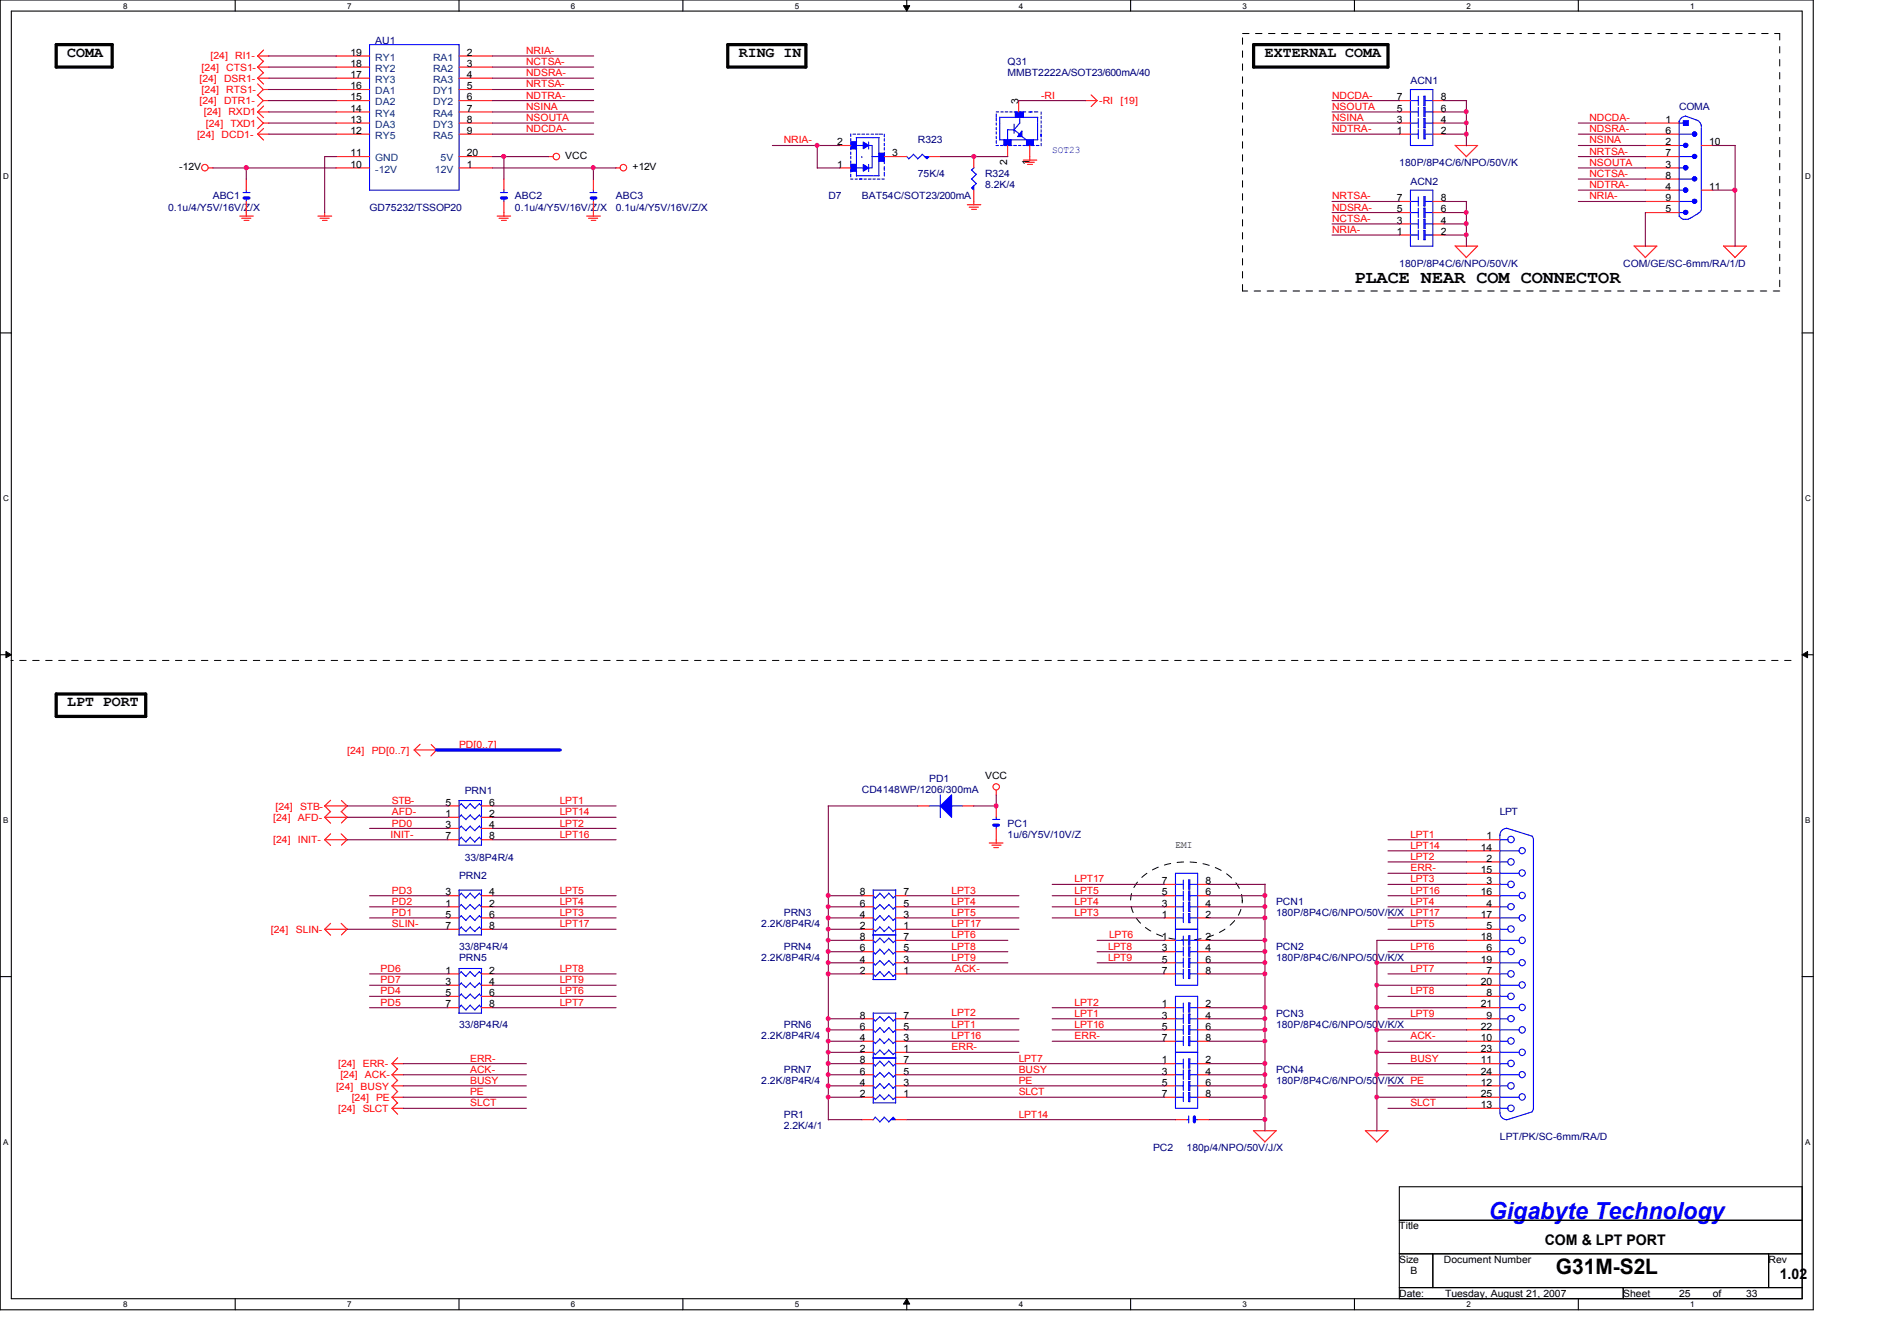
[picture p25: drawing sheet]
<svg xmlns="http://www.w3.org/2000/svg" width="297mm" height="210mm" viewBox="0 0 297 210" stroke-linecap="round" stroke-linejoin="round" font-family="sans-serif">
<defs><g id="words">
<text font-size="3.7" fill="#00f" x="233.1" y="190.9">Gigabyte Technology</text>
<text font-size="3.3" x="243.6" y="199.4">G31M-S2L</text>
<text font-size="2.8" x="212.1" y="44.4">PLACE NEAR COM CONNECTOR</text>
<g font-size="2.3">
<text x="10.5" y="8.8">COMA</text>
<text x="115.7" y="8.8">RING IN</text>
<text x="198.1" y="8.8">EXTERNAL COMA</text>
<text x="10.5" y="110.5">LPT PORT</text>
<text x="241.9" y="194.9">COM &amp; LPT PORT</text>
<text x="278.7" y="200.2">1.02</text>
</g>
<g font-size="1.6" fill="#f00">
<text x="31.6" y="11">[24]</text>
<text x="33" y="9.3">[24]</text>
<text x="35.4" y="11">CTS1-</text>
<text x="36.8" y="9.3">RI1-</text>
<text x="82.4" y="8.4">NRIA-</text>
<text x="82.4" y="10.2">NCTSA-</text>
<text x="82.4" y="11.9">NDSRA-</text>
<text x="31.2" y="12.8">[24]</text>
<text x="31.2" y="16.3">[24]</text>
<text x="31.6" y="14.6">[24]</text>
<text x="35.1" y="12.8">DSR1-</text>
<text x="35.1" y="16.3">DTR1-</text>
<text x="35.4" y="14.6">RTS1-</text>
<text x="82.4" y="15.5">NDTRA-</text>
<text x="82.4" y="17.2">NSINA</text>
<text x="82.4" y="13.7">NRTSA-</text>
<text x="163" y="15.5">-RI</text>
<text x="172.1" y="16.3">-RI</text>
<text x="175.5" y="16.3">[19]</text>
<text x="208.6" y="15.5">NDCDA-</text>
<text x="208.6" y="17.2">NSOUTA</text>
<text x="30.9" y="21.6">[24]</text>
<text x="31.9" y="18.1">[24]</text>
<text x="32.3" y="19.8">[24]</text>
<text x="34.7" y="21.6">DCD1-</text>
<text x="35.8" y="18.1">RXD1</text>
<text x="36.1" y="19.8">TXD1</text>
<text x="82.4" y="19">NSOUTA</text>
<text x="82.4" y="20.7">NDCDA-</text>
<text x="122.7" y="22.4">NRIA-</text>
<text x="208.6" y="19">NSINA</text>
<text x="208.6" y="20.7">NDTRA-</text>
<text x="248.9" y="19">NDCDA-</text>
<text x="248.9" y="22.4">NSINA</text>
<text x="248.9" y="20.7">NDSRA-</text>
<text x="248.9" y="29.5">NDTRA-</text>
<text x="248.9" y="25.9">NSOUTA</text>
<text x="248.9" y="24.2">NRTSA-</text>
<text x="248.9" y="27.7">NCTSA-</text>
<text x="208.6" y="34.7">NCTSA-</text>
<text x="208.6" y="33">NDSRA-</text>
<text x="208.6" y="31.2">NRTSA-</text>
<text x="248.9" y="31.2">NRIA-</text>
<text x="208.6" y="36.5">NRIA-</text>
<text x="54.4" y="118">[24]</text>
<text x="58.2" y="118">PD[0..7]</text>
<text x="71.9" y="117.1">PD[0..7]</text>
<text x="61.4" y="125.9">STB-</text>
<text x="87.7" y="125.9">LPT1</text>
<text x="42.8" y="132">[24]</text>
<text x="42.8" y="128.5">[24]</text>
<text x="43.1" y="126.7">[24]</text>
<text x="46.6" y="132">INIT-</text>
<text x="46.6" y="128.5">AFD-</text>
<text x="47" y="126.7">STB-</text>
<text x="61.2" y="131.1">INIT-</text>
<text x="61.4" y="127.6">AFD-</text>
<text x="61.4" y="129.4">PD0</text>
<text x="87.7" y="129.4">LPT2</text>
<text x="87.7" y="127.6">LPT14</text>
<text x="87.7" y="131.1">LPT16</text>
<text x="220.8" y="131.1">LPT1</text>
<text x="220.8" y="136.4">ERR-</text>
<text x="220.8" y="132.9">LPT14</text>
<text x="220.8" y="134.6">LPT2</text>
<text x="61.4" y="139.9">PD3</text>
<text x="61.4" y="141.6">PD2</text>
<text x="61.4" y="143.4">PD1</text>
<text x="87.7" y="141.6">LPT4</text>
<text x="87.7" y="139.9">LPT5</text>
<text x="87.7" y="143.4">LPT3</text>
<text x="149" y="141.6">LPT4</text>
<text x="149" y="139.9">LPT3</text>
<text x="149" y="143.4">LPT5</text>
<text x="168.3" y="139.9">LPT5</text>
<text x="168.3" y="141.6">LPT4</text>
<text x="168.3" y="143.4">LPT3</text>
<text x="168.3" y="138.1">LPT17</text>
<text x="220.8" y="141.6">LPT4</text>
<text x="220.8" y="139.9">LPT16</text>
<text x="220.8" y="138.1">LPT3</text>
<text x="42.4" y="146">[24]</text>
<text x="46.3" y="146">SLIN-</text>
<text x="61.4" y="145.1">SLIN-</text>
<text x="87.7" y="145.1">LPT17</text>
<text x="149" y="148.6">LPT8</text>
<text x="149" y="146.9">LPT6</text>
<text x="149" y="145.1">LPT17</text>
<text x="173.5" y="148.6">LPT8</text>
<text x="173.7" y="146.9">LPT6</text>
<text x="220.8" y="148.6">LPT6</text>
<text x="220.8" y="145.1">LPT5</text>
<text x="59.6" y="152.1">PD6</text>
<text x="59.6" y="155.7">PD4</text>
<text x="59.6" y="153.9">PD7</text>
<text x="87.7" y="155.7">LPT6</text>
<text x="87.7" y="152.1">LPT8</text>
<text x="87.7" y="153.9">LPT9</text>
<text x="149" y="150.4">LPT9</text>
<text x="149.5" y="152.1">ACK-</text>
<text x="173.5" y="150.4">LPT9</text>
<text x="220.8" y="152.1">LPT7</text>
<text x="220.8" y="155.7">LPT8</text>
<text x="59.6" y="157.4">PD5</text>
<text x="87.7" y="157.4">LPT7</text>
<text x="149" y="159">LPT2</text>
<text x="149" y="160.9">LPT1</text>
<text x="168.3" y="160.9">LPT16</text>
<text x="168.3" y="157.4">LPT2</text>
<text x="168.3" y="159.2">LPT1</text>
<text x="220.8" y="159.2">LPT9</text>
<text x="53" y="167">[24]</text>
<text x="56.8" y="167">ERR-</text>
<text x="73.6" y="166.2">ERR-</text>
<text x="73.6" y="167.9">ACK-</text>
<text x="149" y="162.6">LPT16</text>
<text x="149" y="164.4">ERR-</text>
<text x="159.5" y="166.2">LPT7</text>
<text x="159.5" y="167.9">BUSY</text>
<text x="168.3" y="162.6">ERR-</text>
<text x="220.8" y="162.6">ACK-</text>
<text x="220.8" y="166.2">BUSY</text>
<text x="52.6" y="170.6">[24]</text>
<text x="53.3" y="168.8">[24]</text>
<text x="55.1" y="172.3">[24]</text>
<text x="56.5" y="170.6">BUSY</text>
<text x="57.1" y="168.8">ACK-</text>
<text x="58.9" y="172.3">PE</text>
<text x="73.6" y="169.7">BUSY</text>
<text x="73.6" y="171.4">PE</text>
<text x="73.6" y="173.2">SLCT</text>
<text x="159.5" y="171.4">SLCT</text>
<text x="159.5" y="169.7">PE</text>
<text x="220.8" y="173.2">SLCT</text>
<text x="53" y="174.1">[24]</text>
<text x="56.8" y="174.1">SLCT</text>
<text x="159.5" y="174.9">LPT14</text>
</g>
<g font-size="1.6">
<text x="54.9" y="8.7">19</text>
<text x="54.9" y="10.5">18</text>
<text x="73.1" y="8.7">2</text>
<text x="73.1" y="10.5">3</text>
<text x="54.9" y="12.2">17</text>
<text x="54.9" y="14">16</text>
<text x="54.9" y="15.7">15</text>
<text x="54.9" y="17.5">14</text>
<text x="73.1" y="12.2">4</text>
<text x="73.1" y="14">5</text>
<text x="73.1" y="15.7">6</text>
<text x="73.1" y="17.5">7</text>
<text x="159.5" y="16.3" transform="rotate(-90 159.5 16.3)">3</text>
<text x="218.7" y="17.5">5</text>
<text x="218.7" y="15.7">7</text>
<text x="225.6" y="17.5">6</text>
<text x="225.6" y="15.7">8</text>
<text x="54.9" y="19.2">13</text>
<text x="54.9" y="21">12</text>
<text x="73.1" y="19.2">8</text>
<text x="73.1" y="21">9</text>
<text x="131.1" y="22.7">2</text>
<text x="218.7" y="21">1</text>
<text x="218.7" y="19.2">3</text>
<text x="225.6" y="21">2</text>
<text x="225.6" y="19.2">4</text>
<text x="260.8" y="19.2">1</text>
<text x="260.8" y="22.7">2</text>
<text x="260.8" y="21">6</text>
<text x="267.6" y="22.7">10</text>
<text x="28.1" y="26.7">-12V</text>
<text x="54.9" y="26.2">10</text>
<text x="54.9" y="24.5">11</text>
<text x="73.1" y="26.2">1</text>
<text x="73.1" y="24.5">20</text>
<text x="88.5" y="24.9">VCC</text>
<text x="99.1" y="26.7">+12V</text>
<text x="131.1" y="26.2">1</text>
<text x="139.7" y="24.5">3</text>
<text x="157.7" y="25.9" transform="rotate(-90 157.7 25.9)">2</text>
<text x="161.2" y="25.9" transform="rotate(-90 161.2 25.9)">1</text>
<text x="260.8" y="26.2">3</text>
<text x="260.8" y="29.7">4</text>
<text x="260.8" y="24.5">7</text>
<text x="260.8" y="28">8</text>
<text x="267.6" y="29.7">11</text>
<text x="218.7" y="35">3</text>
<text x="218.7" y="33.2">5</text>
<text x="218.7" y="31.5">7</text>
<text x="225.6" y="35">4</text>
<text x="225.6" y="33.2">6</text>
<text x="225.6" y="31.5">8</text>
<text x="260.8" y="33.2">5</text>
<text x="260.8" y="31.5">9</text>
<text x="218.7" y="36.7">1</text>
<text x="225.6" y="36.7">2</text>
<text x="154.3" y="122">VCC</text>
<text x="69.8" y="127.9">1</text>
<text x="69.8" y="129.6">3</text>
<text x="69.8" y="126.1">5</text>
<text x="69.8" y="131.4">7</text>
<text x="76.6" y="127.9">2</text>
<text x="76.6" y="129.6">4</text>
<text x="76.6" y="126.1">6</text>
<text x="76.6" y="131.4">8</text>
<text x="232.7" y="131.4">1</text>
<text x="184.1" y="132.7">EMI</text>
<text x="231.9" y="136.7">15</text>
<text x="231.9" y="133.1">14</text>
<text x="232.7" y="134.9">2</text>
<text x="69.8" y="141.9">1</text>
<text x="69.8" y="140.2">3</text>
<text x="69.8" y="143.6">5</text>
<text x="76.6" y="141.9">2</text>
<text x="76.6" y="140.2">4</text>
<text x="76.6" y="143.6">6</text>
<text x="134.6" y="143.6">4</text>
<text x="134.6" y="141.9">6</text>
<text x="134.6" y="140.2">8</text>
<text x="141.5" y="143.6">3</text>
<text x="141.5" y="141.9">5</text>
<text x="141.5" y="140.2">7</text>
<text x="181.9" y="143.6">1</text>
<text x="181.9" y="141.9">3</text>
<text x="181.9" y="140.2">5</text>
<text x="181.9" y="138.4">7</text>
<text x="188.8" y="143.6">2</text>
<text x="188.8" y="141.9">4</text>
<text x="188.8" y="140.2">6</text>
<text x="188.8" y="138.4">8</text>
<text x="231.9" y="143.6">17</text>
<text x="231.9" y="140.2">16</text>
<text x="232.7" y="141.9">4</text>
<text x="232.7" y="138.4">3</text>
<text x="69.8" y="145.4">7</text>
<text x="76.6" y="145.4">8</text>
<text x="134.6" y="145.4">2</text>
<text x="134.6" y="148.9">6</text>
<text x="134.6" y="147.1">8</text>
<text x="141.5" y="145.4">1</text>
<text x="141.5" y="148.9">5</text>
<text x="141.5" y="147.1">7</text>
<text x="181.9" y="147.1">1</text>
<text x="181.9" y="148.9">3</text>
<text x="188.8" y="147.1">2</text>
<text x="188.8" y="148.9">4</text>
<text x="231.9" y="147.1">18</text>
<text x="232.7" y="148.9">6</text>
<text x="232.7" y="145.4">5</text>
<text x="69.8" y="152.4">1</text>
<text x="69.8" y="154.2">3</text>
<text x="69.8" y="155.9">5</text>
<text x="76.6" y="152.4">2</text>
<text x="76.6" y="154.2">4</text>
<text x="76.6" y="155.9">6</text>
<text x="134.6" y="152.4">2</text>
<text x="134.6" y="150.7">4</text>
<text x="141.5" y="152.4">1</text>
<text x="141.5" y="150.7">3</text>
<text x="181.9" y="150.7">5</text>
<text x="181.9" y="152.4">7</text>
<text x="188.8" y="150.7">6</text>
<text x="188.8" y="152.4">8</text>
<text x="231.9" y="154.2">20</text>
<text x="231.9" y="150.7">19</text>
<text x="232.7" y="155.9">8</text>
<text x="232.7" y="152.4">7</text>
<text x="69.8" y="157.7">7</text>
<text x="76.6" y="157.7">8</text>
<text x="134.6" y="161.2">6</text>
<text x="134.6" y="159.4">8</text>
<text x="141.5" y="161.2">5</text>
<text x="141.5" y="159.4">7</text>
<text x="181.9" y="157.7">1</text>
<text x="181.9" y="159.4">3</text>
<text x="181.9" y="161.2">5</text>
<text x="188.8" y="157.7">2</text>
<text x="188.8" y="159.4">4</text>
<text x="188.8" y="161.2">6</text>
<text x="231.9" y="161.2">22</text>
<text x="231.9" y="157.7">21</text>
<text x="232.7" y="159.4">9</text>
<text x="134.6" y="166.5">8</text>
<text x="134.6" y="164.7">2</text>
<text x="134.6" y="162.9">4</text>
<text x="141.5" y="166.5">7</text>
<text x="141.5" y="164.7">1</text>
<text x="141.5" y="162.9">3</text>
<text x="181.9" y="166.5">1</text>
<text x="181.9" y="162.9">7</text>
<text x="188.8" y="166.5">2</text>
<text x="188.8" y="162.9">8</text>
<text x="231.9" y="166.5">11</text>
<text x="231.9" y="164.7">23</text>
<text x="231.9" y="162.9">10</text>
<text x="134.6" y="171.7">2</text>
<text x="134.6" y="169.9">4</text>
<text x="134.6" y="168.2">6</text>
<text x="141.5" y="171.7">1</text>
<text x="141.5" y="169.9">3</text>
<text x="141.5" y="168.2">5</text>
<text x="181.9" y="168.2">3</text>
<text x="181.9" y="169.9">5</text>
<text x="181.9" y="171.7">7</text>
<text x="188.8" y="168.2">4</text>
<text x="188.8" y="169.9">6</text>
<text x="188.8" y="171.7">8</text>
<text x="231.9" y="173.4">13</text>
<text x="231.9" y="171.7">25</text>
<text x="231.9" y="169.9">12</text>
<text x="231.9" y="168.2">24</text>
<text x="219.1" y="192.4">Title</text>
<text x="219.1" y="197.7">Size</text>
<text x="226.1" y="197.7">Document Number</text>
<text x="276.9" y="197.7">Rev</text>
<text x="219.1" y="203">Date:</text>
<text x="220.8" y="199.5">B</text>
<text x="226.3" y="203">Tuesday, August 21, 2007</text>
<text x="254.2" y="203">Sheet</text>
<text x="262.9" y="203">25</text>
<text x="268.2" y="203">of</text>
<text x="273.4" y="203">33</text>
</g>
<g font-size="1.6" fill="#000080">
<text x="58.8" y="6.9">AU1</text>
<text x="157.8" y="10.2">Q31</text>
<text x="157.8" y="11.9">MMBT2222A/SOT23/600mA/40</text>
<text x="220.8" y="13.2">ACN1</text>
<text x="262.9" y="17.2">COMA</text>
<text x="143.7" y="22.4">R323</text>
<text x="143.7" y="27.7">75K/4</text>
<text x="154.3" y="27.7">R324</text>
<text x="154.3" y="29.5">8.2K/4</text>
<text x="219.1" y="25.9">180P/8P4C/6/NPO/50V/K</text>
<text x="220.8" y="29">ACN2</text>
<text x="26.3" y="33">0.1u/4/Y5V/16V/Z/X</text>
<text x="33.3" y="31.2">ABC1</text>
<text x="57.9" y="33">GD75232/TSSOP20</text>
<text x="80.6" y="31.2">ABC2</text>
<text x="80.6" y="33">0.1u/4/Y5V/16V/Z/X</text>
<text x="96.4" y="31.2">ABC3</text>
<text x="96.4" y="33">0.1u/4/Y5V/16V/Z/X</text>
<text x="129.7" y="31.2">D7</text>
<text x="135" y="31.2">BAT54C/SOT23/200mA</text>
<text x="219.1" y="41.7">180P/8P4C/6/NPO/50V/K</text>
<text x="254.2" y="41.7">COM/GE/SC-6mm/RA/1/D</text>
<text x="72.8" y="124.3">PRN1</text>
<text x="135" y="124.1">CD4148WP/1206/300mA</text>
<text x="145.5" y="122.3">PD1</text>
<text x="157.8" y="129.4">PC1</text>
<text x="157.8" y="131.1">1u/6/Y5V/10V/Z</text>
<text x="234.9" y="127.6">LPT</text>
<text x="71.9" y="137.6">PRN2</text>
<text x="72.8" y="134.8">33/8P4R/4</text>
<text x="122.7" y="143.4">PRN3</text>
<text x="199.8" y="141.6">PCN1</text>
<text x="199.8" y="143.4">180P/8P4C/6/NPO/50V/K/X LPT17</text>
<text x="71.9" y="148.6">33/8P4R/4</text>
<text x="119.2" y="145.1">2.2K/8P4R/4</text>
<text x="122.7" y="148.6">PRN4</text>
<text x="199.8" y="148.6">PCN2</text>
<text x="71.9" y="150.4">PRN5</text>
<text x="119.2" y="150.4">2.2K/8P4R/4</text>
<text x="199.8" y="150.4">180P/8P4C/6/NPO/50V/K/X</text>
<text x="71.9" y="160.9">33/8P4R/4</text>
<text x="122.7" y="160.9">PRN6</text>
<text x="199.8" y="159.2">PCN3</text>
<text x="199.8" y="160.9">180P/8P4C/6/NPO/50V/K/X</text>
<text x="119.2" y="162.6">2.2K/8P4R/4</text>
<text x="122.7" y="167.9">PRN7</text>
<text x="199.8" y="167.9">PCN4</text>
<text x="119.2" y="169.7">2.2K/8P4R/4</text>
<text x="199.8" y="169.7">180P/8P4C/6/NPO/50V/K/X PE</text>
<text x="122.7" y="174.9">PR1</text>
<text x="122.7" y="176.7">2.2K/4/1</text>
<text x="234.9" y="178.4">LPT/PK/SC-6mm/RA/D</text>
<text x="180.5" y="180.2">PC2</text>
<text x="185.8" y="180.2">180p/4/NPO/50V/J/X</text>
</g>
<g font-size="1.6" fill="#004080">
<text x="58.8" y="9.5">RY1</text>
<text x="58.8" y="11.2">RY2</text>
<text x="67.8" y="9.5">RA1</text>
<text x="67.8" y="11.2">RA2</text>
<text x="58.8" y="13">RY3</text>
<text x="58.8" y="14.7">DA1</text>
<text x="58.8" y="16.5">DA2</text>
<text x="67.8" y="13">RA3</text>
<text x="67.8" y="14.7">DY1</text>
<text x="67.8" y="16.5">DY2</text>
<text x="58.8" y="18.2">RY4</text>
<text x="58.8" y="20">DA3</text>
<text x="58.8" y="21.7">RY5</text>
<text x="67.8" y="21.7">RA5</text>
<text x="67.8" y="18.2">RA4</text>
<text x="67.8" y="20">DY3</text>
<text x="58.8" y="27">-12V</text>
<text x="58.8" y="25.2">GND</text>
<text x="68.1" y="27">12V</text>
<text x="69" y="25.2">5V</text>
</g>
<text font-size="1.6" fill="#00f" x="164.8" y="24">SOT23</text>
<g font-size="1.3">
<text x="19.3" y="1.4">8</text>
<text x="54.4" y="1.4">7</text>
<text x="89.4" y="1.4">6</text>
<text x="124.5" y="1.4">5</text>
<text x="159.5" y="1.4">4</text>
<text x="194.6" y="1.4">3</text>
<text x="229.6" y="1.4">2</text>
<text x="264.7" y="1.4">1</text>
<text x=".5" y="28.1">D</text>
<text x="282.7" y="28.1">D</text>
<text x=".5" y="78.4">C</text>
<text x="282.7" y="78.4">C</text>
<text x=".5" y="128.8">B</text>
<text x="282.7" y="128.8">B</text>
<text x=".5" y="179.2">A</text>
<text x="282.7" y="179.2">A</text>
<text x="19.3" y="204.6">8</text>
<text x="54.4" y="204.6">7</text>
<text x="89.4" y="204.6">6</text>
<text x="124.5" y="204.6">5</text>
<text x="159.5" y="204.6">4</text>
<text x="194.6" y="204.6">3</text>
<text x="229.6" y="204.6">2</text>
<text x="264.7" y="204.6">1</text>
</g>
</g></defs>
<path d="M0 0h283.9v205h-283.9zM1.8 1.7h280.4v201.6h-280.4z" fill="none" stroke="#000" stroke-width=".17"/>
<g fill="#fff">
<path d="M19.3 .2h.7v1.4h-.7z"/>
<path d="M19.3 203.5h.7v1.4h-.7z"/>
</g>
<path d="M36.8 0v1.7M36.8 203.3v1.7" fill="none" stroke="#000" stroke-width=".17"/>
<g fill="#fff">
<path d="M54.4 .2h.6v1.4h-.6z"/>
<path d="M54.4 203.5h.6v1.4h-.6z"/>
</g>
<path d="M71.9 0v1.7M71.9 203.3v1.7" fill="none" stroke="#000" stroke-width=".17"/>
<g fill="#fff">
<path d="M89.4 .2h.7v1.4h-.7z"/>
<path d="M89.4 203.5h.7v1.4h-.7z"/>
</g>
<path d="M106.9 0v1.7M106.9 203.3v1.7" fill="none" stroke="#000" stroke-width=".17"/>
<g fill="#fff">
<path d="M124.5 .2h.6v1.4h-.6z"/>
<path d="M124.5 203.5h.6v1.4h-.6z"/>
</g>
<path d="M142 0v1.7M142 203.3v1.7" fill="none" stroke="#000" stroke-width=".17"/>
<path d="M141.5 .9h.9l-.4 .8zM142 203.3l.4 .8h-.9z" fill="#000"/>
<path d="M141.5 .9h.9l-.4 .8zM142 203.3l.4 .8h-.9z" fill="none" stroke="#000" stroke-width=".16"/>
<g fill="#fff">
<path d="M159.5 .2h.7v1.4h-.7z"/>
<path d="M159.5 203.5h.7v1.4h-.7z"/>
</g>
<path d="M177 0v1.7M177 203.3v1.7" fill="none" stroke="#000" stroke-width=".17"/>
<g fill="#fff">
<path d="M194.6 .2h.6v1.4h-.6z"/>
<path d="M194.6 203.5h.6v1.4h-.6z"/>
</g>
<path d="M212.1 0v1.7M212.1 203.3v1.7" fill="none" stroke="#000" stroke-width=".17"/>
<g fill="#fff">
<path d="M229.6 .2h.7v1.4h-.7z"/>
<path d="M229.6 203.5h.7v1.4h-.7z"/>
</g>
<path d="M247.1 0v1.7M247.1 203.3v1.7" fill="none" stroke="#000" stroke-width=".17"/>
<g fill="#fff">
<path d="M264.7 .2h.6v1.4h-.6z"/>
<path d="M264.7 203.5h.6v1.4h-.6z"/>
<path d="M.5 26.9h.9v1.4h-.9z"/>
<path d="M282.7 26.9h.8v1.4h-.8z"/>
<path d="M.5 77.3h.9v1.4h-.9z"/>
<path d="M282.7 77.3h.8v1.4h-.8z"/>
</g>
<path d="M0 52.1h1.8M282.2 52.1h1.7" fill="none" stroke="#000" stroke-width=".17"/>
<g fill="#fff">
<path d="M.5 127.7h.8v1.4h-.8z"/>
<path d="M282.7 127.7h.8v1.4h-.8z"/>
</g>
<path d="M0 102.5h1.8M282.2 102.5h1.7" fill="none" stroke="#000" stroke-width=".17"/>
<path d="M.9 102l.9 .5-.9 .5zM282.2 102.5l.8-.5v1z" fill="#000"/>
<path d="M.9 102l.9 .5-.9 .5zM282.2 102.5l.8-.5v1z" fill="none" stroke="#000" stroke-width=".16"/>
<g fill="#fff">
<path d="M.5 178.1h.8v1.3h-.8z"/>
<path d="M282.7 178.1h.8v1.3h-.8z"/>
</g>
<path d="M0 152.9h1.8M282.2 152.9h1.7M219.1 185.8h63.1v17.5h-63.1zM219.1 191h63.1M219.1 196.3h63.1M224.4 196.3v5.2M276.9 196.3v5.2M219.1 201.5h63.1M254.2 201.5v1.8" fill="none" stroke="#000" stroke-width=".17"/>
<path d="M194.6 5.2h84.1M278.7 5.2v40.3M194.6 45.5v-40.3M278.7 45.5h-84.1M280.5 103.4h-278.8M178.4 137.7a10.7 10.7 0 0 1 9.9-2.5 8.1 8.1 0 0 1 5.8 4 4.8 4.8 0 0 1-1.7 5.8 11.4 11.4 0 0 1-13.2 0 4.8 4.8 0 0 1-.8-7.3z" fill="none" stroke="#000" stroke-width=".16" stroke-dasharray="1 1 1 1 1 1 1 1"/>
<path d="M8.8 7h8.8v3.5h-8.8zM114 7h12.2v3.5h-12.2zM196.3 7h21v3.5h-21zM8.8 108.6h14v3.5h-14z" fill="none" stroke="#000" stroke-width=".51"/>
<g fill="none" stroke="#f00" stroke-width=".17">
<path d="M40.3 14.9l.9 .8M40.3 18.3l.9 1M40.3 10.5h1.8M40.3 10.5l1 .9M40.3 12.2h1.8M40.3 12.2l1 1M40.3 13.1l1 1M40.3 8.8h1.8M40.3 8.8l1 .9M40.3 17.5h1.8M40.3 17.5l1 .9M41.2 15.7h.9"/>
<path d="M41.2 14h.9M41.2 19.3h.9M41.2 14l-.9 .9M41.3 9.6l-1 .9M41.3 11.3l-1 .9M41.3 15.7l-1 .9M41.3 7.8l-1 1M41.3 16.6l-1 .9M41.3 19.2l-1 .9M170 15.7h1.8M170.9 14.9l.9 .8M171.8 15.7l-.9 1"/>
<path d="M32.6 26.3h.8M37.5 33.8h2.2M37.8 34.2h1.5M38.2 34.5h.8M38.6 33.3v.6M40.3 21h1.8M40.3 21l1 .9M41.3 20.1l-1 .9M49.8 33.8h2.1M50.1 34.2h1.5M50.5 34.5h.7M50.8 33.3v.6"/>
<path d="M77.8 33.8h2.2M78.1 34.2h1.5M78.5 34.5h.8M78.9 33.3v.6M85.8 24.5h.8M91.9 33.8h2.1M92.2 34.2h1.4M92.6 34.5h.7M92.9 33.3v.6M96.4 26.3h.7M151.5 32h2.1M151.8 32.4h1.4"/>
<path d="M152.1 32.8h.8M152.5 31.5v.6M160.2 25.1h2.1M160.5 25.4h1.5M160.9 25.7h.8M161.2 24.5v.6M227.8 22.7l1.8 1.8M227.8 38.5l1.8 1.8M227.9 22.8h3.5M227.9 38.5h3.5M231.3 22.8l-1.7 1.8M231.3 38.5l-1.7 1.8"/>
<path d="M255.9 38.5l1.7 1.8M255.9 38.5h3.6M259.4 38.5l-1.8 1.8M269.9 38.5l1.8 1.8M269.9 38.5h3.6M273.4 38.5l-1.8 1.8M64.9 117.4h3.5l-.9 .9M64.9 117.4l.9 .9M65.8 116.5l-.9 .9M67.5 116.5l.9 .9M50.8 127.9l1 1M50.8 131.4l1 .9"/>
<path d="M50.8 126.2h3.6l-1 .9M50.8 126.2l1 .9M51.8 130.5l-1 .9M51.8 127l-1 .9M51.8 125.3l-1 .9M53.4 130.5l1 .9h-3.6M53.4 127l1 .9h-3.6M53.5 125.3l.9 .9M54.4 131.4l-.9 .9M54.4 127.9l-.9 .9M154.9 132h2.2M155.3 132.3h1.5"/>
<path d="M155.6 132.7h.7M156 123.7v.8M156 131.4v.6M182.3 138.4h1.8M187.5 138.4h1.8M50.8 145.5l1 .9M51.8 144.5l-1 1M53.4 144.5l1 1h-3.6M54.4 145.4l-.9 .9M182.3 143.7h1.8M182.3 141.9h1.8M182.3 140.2h1.8"/>
<path d="M187.5 143.7h1.8M187.5 141.9h1.8M187.5 140.2h1.8M61.4 173.5h1.8M61.4 173.5l.9 .9M61.4 171.7h1.8M61.4 171.7l.9 1M61.4 170h1.8M61.4 170l.9 .9M61.4 168.2h1.8M61.4 168.2l.9 1M61.4 166.5h1.8"/>
<path d="M61.4 166.5l.9 .9M62.3 172.6l-.9 .9M62.3 170.8l-.9 .9M62.3 169.1l-.9 .9M62.3 167.3l-.9 .9M62.3 165.6l-.9 .9M196.3 177l1.8 1.7M196.3 177h3.6M199.8 177l-1.8 1.8M213.8 177l1.8 1.7M213.8 177h3.6M217.3 177l-1.7 1.8"/>
<circle cx="32.1" cy="26.2" r=".51"/>
<circle cx="87.1" cy="24.5" r=".51"/>
<circle cx="97.6" cy="26.2" r=".51"/>
<circle cx="156" cy="123.2" r=".5"/>
</g>
<g fill="none" stroke="#00f" stroke-width=".17">
<path d="M184.1 138.4h1.2M184.1 136.7h3.4v8.8h-3.4zM185.3 137.8v1.4M185.3 139.5v1.4M186.1 137.8h.2M186.1 139.1h.2M186.1 139.5h.2M186.1 137.8v1.4M186.1 139.5v1.4M186.3 138.4h1.2M186.3 137.7v1.5M186.3 139.4v1.5"/>
<path d="M184.1 140.2h1.2M184.1 141.9h1.2M184.1 143.7h1.2M185.3 141.2v1.5M185.3 143v1.4M186.1 143h.2v1.4M186.1 141.2h.2M186.1 141.2v1.5M186.1 143v1.4M186.1 140.9h.2M186.1 142.7h.2M186.1 144.4h.2"/>
<path d="M186.3 140.2h1.2M186.3 143.7h1.2M186.3 141.9h1.3M186.3 141.2v1.5"/>
</g>
<path d="M160 20.5v.9h-.7z" fill="#00f"/>
<g fill="none" stroke="#00f" stroke-width=".17">
<path d="M156 17.5h.4M156 17.8v.6M156 18.5v.4M156 19.2v.4M156 19.9v.4M156.5 18.3v3.6M156.5 18.4h6M156.7 17.5h.4M157.4 17.5h.4M158.1 17.5h.4M158.8 17.5h.4M158.8 19.4v1.5"/>
<path d="M159.5 17.5h.4M159.7 18.5v.8M159.7 19.3l-1 1.1M160.2 17.5h.4M160.2 17.7v.7M160.3 17.7h-1.3v.7M161.1 17.5h.6M162 17.5h.5M162.5 18.4v.7M162.5 19.2v2.7M163 17.5v.4M163 18.2v.4"/>
<path d="M163 18.9v.4M163 19.6v.4M156 22.8h.3M156 20.6v.4M156 21.3v.4M156 22v.4M156.5 21.9h6M156.7 22.8h.4M157.2 21.8v.8M157.3 22.8h.5M157.8 20.3v1.6M157.8 20.3h1"/>
<path d="M158.1 22.8h.3M158.3 21.8v.8h-1.1M158.7 22.8h.5M158.8 20.3l.9 .7M159.5 22.8h.3M159.5 21h.1M160 20.5v.9h-.7zM160 21.4l.8 .5M160.2 22.8h.4M160.7 22.6h1.1M160.7 21.9v.7M160.9 22.8h.3"/>
<path d="M161.6 22.8h.4M161.8 21.8v.8M162.3 22.8h.4M163 20.3v.4M163 21v.4M163 21.7v.4M163 22.4v.4"/>
</g>
<path d="M159 17.5h1.2v.9h-1.2z" fill-rule="evenodd" fill="#00f"/>
<path d="M159 17.5h1.2v.9h-1.2z" fill="none" stroke="#00f" stroke-width=".17"/>
<path d="M160.7 21.9h1.1v.9h-1.1z" fill-rule="evenodd" fill="#00f"/>
<path d="M160.7 21.9h1.1v.9h-1.1z" fill="none" stroke="#00f" stroke-width=".17"/>
<path d="M157.2 21.9h1.1v.9h-1.1z" fill-rule="evenodd" fill="#00f"/>
<path d="M152.1 28l.8 .7M152.1 26.6l.8 .7M152.5 26.2l-.4 .4M152.9 27.3l-.8 .7M157.2 21.9h1.1v.9h-1.1z" fill="none" stroke="#00f" stroke-width=".17"/>
<path d="M159.5 15.7v1.8M157.8 22.8v1.7M161.2 22.8v1.7" fill="none" stroke="#f00" stroke-width=".17"/>
<path d="M152.1 29.4l.4-.3v.7z" fill-rule="evenodd" fill="#00f"/>
<path d="M78.4 30.1h1.1M78.9 29.7v.4M78.9 30.9v.6M141.9 24.5l.4 .3M143 24.1l.7 .7M143 24.2l-.7 .7M144.4 24.2l-.7 .7M152.1 29.4l.4-.3v.7zM152.9 28.7l-.8 .7" fill="none" stroke="#00f" stroke-width=".17"/>
<path d="M78.9 28v1.8M78.9 31.5v1.8M152.5 24.5v1.8M152.5 29.8v1.7" fill="none" stroke="#f00" stroke-width=".17"/>
<path d="M78.5 31h.8" fill="none" stroke="#00f" stroke-width=".51"/>
<path d="M144.8 24.5h.7l-.3 .3z" fill-rule="evenodd" fill="#00f"/>
<g fill="none" stroke="#00f" stroke-width=".17">
<path d="M57.9 7h14v22.8h-14zM220.8 14h3.6v8.8h-3.6zM220.8 15.7h1.3M220.8 17.5h1.3M220.8 19.3h1.3M222.1 15.1v1.4M222.1 16.8v1.4M222.1 18.5v1.5M222.9 15.1h.2M222.9 16.5h.2M222.9 16.8h.2M222.9 18.5h.2"/>
<path d="M223 15.1v1.4M223 16.8v1.4M223 18.5v1.5M223 18.2h.2M223 20h.2M223.1 15.7h1.3M223.1 17.5h1.3M223.1 15v1.5M223.1 16.8v1.4M223.1 18.5v1.5M223.1 19.3h1.3M38.1 30.1h1.1"/>
<path d="M38.6 29.7v.4M38.6 30.9v.6M92.4 30.1h1.1M92.9 29.7v.4M92.9 30.9v.6M144.4 24.1l.8 .7M144.8 24.5h.7l-.3 .3zM220.8 31.5h1.3M220.8 33.3h1.3M220.8 35.1h1.3M220.8 36.8h1.3M220.8 29.8h3.6v8.7h-3.6z"/>
<path d="M220.8 21h1.3M222.1 20.3v1.4M222.1 30.8v1.5M222.1 32.6v1.4M222.1 34.3v1.5M222.1 36v1.5M222.9 20.3h.2v1.5M222.9 36.1h.2v1.4M222.9 30.8h.2M222.9 32.2h.2M222.9 32.6h.2M222.9 34.3h.2"/>
<path d="M223 20.3v1.5M223 30.8v1.5M223 32.6v1.4M223 34.3v1.5M223 36.1v1.4M223 34h.2M223 35.7h.2M223 37.5h.2M223 21.7h.2M223.1 31.5h1.3M223.1 33.3h1.3M223.1 36.8h1.3"/>
<path d="M223.1 21h1.3M223.1 35.1h1.3M223.1 30.8v1.5M223.1 32.6v1.4M223.1 34.3v1.5M71.8 132.3h3.6M72.2 139.8l.8 .8M72.2 125.8l.8 .8M72.2 127.6l.8 .7M72.2 129.3l.8 .7M72.2 131.1l.8 .7M72.3 139.8l-.4 .4"/>
<path d="M72.3 125.8l-.4 .4M72.3 127.5l-.4 .4M72.3 129.3l-.4 .4M72.3 131l-.4 .4M73.6 139.8l.8 .8M73.6 125.8l.8 .8M73.6 127.6l.8 .7M73.6 129.3l.8 .7M73.6 131.1l.8 .7M73.7 139.8l-.8 .7M73.7 125.8l-.8 .7M73.7 127.5l-.8 .8"/>
<path d="M73.7 129.3l-.8 .7M73.7 131l-.8 .8M75.1 139.8l.3 .4M75.1 125.8l.3 .4M75.1 127.6l.3 .4M75.1 129.3l.3 .4M75.1 131.1l.3 .4M75.1 139.8l-.8 .7M75.1 125.8l-.8 .7M75.1 127.5l-.8 .8M75.1 129.3l-.8 .7M75.1 131l-.8 .8"/>
<path d="M75.4 125.3v7M75.4 139.3v7.1M75.4 125.3h-3.5v7M75.4 139.3h-3.5v7.1M136.7 139.3h3.6M136.7 139.3v14M137.7 139.8l.8 .7M137.8 139.8l-.8 .8M139.1 139.8l.8 .7M139.2 139.8l-.8 .8M140.2 139.3v14h-3.5M155.4 128.3h1.1"/>
<path d="M156 127.9v.4M156 129.1v.6M234.8 136.7h3.1M234.8 133.2h3.1M234.9 130.7v43.5a1.08 1.08 0 0 0 1 1.1M234.9 138.4h1.2M234.9 134.9h1.2M234.9 131.4h1.2M235.9 129.6l4 1.3M235.9 129.7a1.05 1.05 0 0 0-1 1M239.9 130.9l.2 .5v42.1M71.8 146.3h3.6"/>
<path d="M71.8 158.6h3.6M72.2 141.6l.8 .7M72.2 143.3l.8 .8M72.2 145.1l.8 .7M72.2 152.1l.8 .8M72.2 153.9l.8 .7M72.2 155.6l.8 .7M72.2 157.4l.8 .7M72.3 141.6l-.4 .3M72.3 143.3l-.4 .4M72.3 145.1l-.4 .4M72.3 152.1l-.4 .3"/>
<path d="M72.3 153.8l-.4 .4M72.3 155.6l-.4 .4M72.3 157.3l-.4 .4M73.6 141.6l.8 .7M73.6 143.3l.8 .8M73.6 145.1l.8 .7M73.6 152.1l.8 .8M73.6 153.9l.8 .7M73.6 155.6l.8 .7M73.6 157.4l.8 .7M73.7 141.6l-.8 .7M73.7 143.3l-.8 .8"/>
<path d="M73.7 145.1l-.8 .7M73.7 152.1l-.8 .7M73.7 153.8l-.8 .8M73.7 155.6l-.8 .7M73.7 157.3l-.8 .8M75.1 141.6l.3 .4M75.1 143.3l.3 .4M75.1 145.1l.3 .4M75.1 152.1l.3 .4M75.1 153.9l.3 .4M75.1 155.6l.3 .4M75.1 157.4l.3 .4"/>
<path d="M75.1 141.6l-.8 .7M75.1 143.3l-.8 .8M75.1 145.1l-.8 .7M75.1 152.1l-.8 .7M75.1 153.8l-.8 .8M75.1 155.6l-.8 .7M75.1 157.3l-.8 .8M75.4 151.6v7M75.4 151.6h-3.5v7M136.7 146.3h3.6M136.7 145.4l.4 .4M136.7 143.6l.4 .5"/>
<path d="M136.7 141.9l.4 .4M136.7 140.2l.4 .3M136.7 152.4l.4 .4M136.7 150.7l.4 .3M136.7 148.9l.4 .4M136.7 147.1l.4 .4M136.7 159.4l.4 .4M136.7 158.5v14.1M136.7 158.6h3.6M137.7 145.1l.8 .7M137.7 143.3l.8 .8M137.7 141.6l.8 .7"/>
<path d="M137.7 152.1l.8 .7M137.7 150.3l.8 .7M137.7 148.5l.8 .8M137.7 146.8l.8 .7M137.7 159.1l.8 .7M137.8 145.1l-.8 .7M137.8 143.3l-.8 .8M137.8 141.6l-.8 .7M137.8 152.1l-.8 .8M137.8 150.4l-.8 .7M137.8 148.6l-.8 .8M137.8 146.9l-.8 .7"/>
<path d="M137.8 159.1l-.8 .7M139.1 145.1l.8 .7M139.1 143.3l.8 .8M139.1 141.6l.8 .7M139.1 152.1l.8 .7M139.1 150.3l.8 .7M139.1 148.5l.8 .8M139.1 146.8l.8 .7M139.1 159.1l.8 .7M139.2 145.1l-.8 .7M139.2 143.3l-.8 .8M139.2 141.6l-.8 .7"/>
<path d="M139.2 152.1l-.8 .8M139.2 150.4l-.8 .7M139.2 148.6l-.8 .8M139.2 146.9l-.8 .7M139.2 159.1l-.8 .7M140.2 158.5v14.1h-3.5M140.2 145.5l-.4 .3M140.2 143.7l-.4 .4M140.2 141.9l-.4 .4M140.2 140.2l-.4 .4M140.2 152.4l-.4 .5M140.2 150.7l-.4 .4"/>
<path d="M140.2 149l-.4 .4M140.2 147.2l-.4 .4M140.2 159.5l-.4 .3M184.1 145.5h3.4v8.7h-3.4zM184.1 152.4h1.2M184.1 150.7h1.2M184.1 149h1.2M184.1 147.2h1.2M185.3 146.5v1.5M185.3 148.2v1.4M185.3 149.9v1.5M185.3 151.7v1.5"/>
<path d="M186.1 153.2h.2M186.1 151.8h.2M186.1 151.4h.2M186.1 149.6h.2M186.1 146.5v1.4M186.1 148.2v1.4M186.1 149.9v1.5M186.1 151.7v1.5M186.1 150h.2M186.1 148.3h.2M186.1 146.5h.2M186.3 152.4h1.2"/>
<path d="M186.3 150.7h1.2M186.3 147.2h1.2M186.3 149h1.3M186.3 146.5v1.4h-.2M186.3 148.2v1.5M186.3 150v1.5M186.3 151.7v1.5M234.8 157.7h3.1M234.8 154.2h3.1M234.8 150.7h3.1M234.8 147.2h3.1M234.8 143.7h3.1"/>
<path d="M234.8 140.2h3.1M234.9 159.5h1.2M234.9 156h1.2M234.9 152.4h1.2M234.9 149h1.2M234.9 145.5h1.2M234.9 141.9h1.2M136.7 171.7l.4 .4M136.7 169.9l.4 .4M136.7 168.2l.4 .4M136.7 166.5l.4 .3M136.7 165.6h3.6"/>
<path d="M136.7 164.7l.4 .4M136.7 162.9l.4 .4M136.7 161.2l.4 .4M137.7 171.4l.8 .7M137.7 169.6l.8 .7M137.7 167.9l.8 .7M137.7 166.1l.8 .7M137.7 164.3l.8 .8M137.7 162.6l.8 .7M137.7 160.8l.8 .8M137.8 171.4l-.8 .7M137.8 169.6l-.8 .8"/>
<path d="M137.8 167.9l-.8 .7M137.8 166.1l-.8 .8M137.8 164.4l-.8 .7M137.8 162.6l-.8 .8M137.8 160.9l-.8 .7M139.1 171.4l.8 .7M139.1 169.6l.8 .7M139.1 167.9l.8 .7M139.1 166.1l.8 .7M139.1 164.3l.8 .8M139.1 162.6l.8 .7M139.1 160.8l.8 .8"/>
<path d="M139.2 171.4l-.8 .7M139.2 169.6l-.8 .8M139.2 167.9l-.8 .7M139.2 166.1l-.8 .8M139.2 164.4l-.8 .7M139.2 162.6l-.8 .8M139.2 160.9l-.8 .7M140.2 171.7l-.4 .4M140.2 170l-.4 .4M140.2 168.2l-.4 .4M140.2 166.5l-.4 .4M140.2 164.7l-.4 .4"/>
<path d="M140.2 163l-.4 .4M140.2 161.2l-.4 .4M184.1 164.7h3.4v8.8h-3.4zM184.1 171.7h1.2M184.1 170h1.2M184.1 168.2h1.2M184.1 166.5h1.2M185.3 165.8v1.4M185.3 167.5v1.5M185.3 169.2v1.5M185.3 171v1.4M186.1 172.4h.2"/>
<path d="M186.1 171h.2M186.1 170.7h.2M186.1 169h.2M186.1 165.7v1.5M186.1 167.5v1.5M186.1 169.2v1.5M186.1 171v1.4M186.1 169.3h.2M186.1 167.5h.2M186.1 165.8h.2M186.3 171.7h1.2M186.3 170h1.2"/>
<path d="M186.3 166.5h1.2M186.3 168.2h1.3M186.3 165.7v1.5h-.2M186.3 167.5v1.5M186.3 169.3v1.4M186.3 171v1.5M234.8 171.7h3.1M234.8 168.2h3.1M234.8 164.7h3.1M234.8 161.2h3.1M234.9 173.5h1.2M234.9 170h1.2"/>
<path d="M234.9 166.5h1.2M234.9 163h1.2M239.9 174l-4 1.3M240.1 173.5l-.2 .5"/>
<circle cx="236.6" cy="138.4" r=".51"/>
<circle cx="236.6" cy="134.9" r=".51"/>
<circle cx="236.6" cy="131.4" r=".51"/>
<circle cx="238.3" cy="136.6" r=".5"/>
<circle cx="238.4" cy="133.2" r=".49"/>
<circle cx="236.6" cy="156" r=".51"/>
<circle cx="236.6" cy="152.4" r=".51"/>
<circle cx="236.6" cy="148.9" r=".51"/>
<circle cx="236.6" cy="145.4" r=".51"/>
<circle cx="236.6" cy="141.9" r=".5"/>
<circle cx="236.6" cy="159.4" r=".5"/>
<circle cx="238.3" cy="147.2" r=".5"/>
<circle cx="238.3" cy="157.7" r=".5"/>
<circle cx="238.3" cy="140.2" r=".5"/>
<circle cx="238.3" cy="154.2" r=".5"/>
<circle cx="238.3" cy="143.7" r=".5"/>
<circle cx="238.4" cy="150.7" r=".49"/>
<circle cx="236.6" cy="173.5" r=".51"/>
<circle cx="236.6" cy="170" r=".51"/>
<circle cx="236.6" cy="166.4" r=".51"/>
<circle cx="236.6" cy="162.9" r=".51"/>
<circle cx="238.3" cy="164.7" r=".5"/>
<circle cx="238.3" cy="161.2" r=".5"/>
<circle cx="238.3" cy="171.7" r=".5"/>
<circle cx="238.4" cy="168.2" r=".49"/>
</g>
<g fill="none" stroke="#f00" stroke-width=".17">
<path d="M52.6 19.3h5.3M52.6 17.5h5.3M52.6 15.7h5.3M52.6 8.8h5.3M52.6 10.5h5.3M52.6 12.2h5.3M52.6 14h5.3M71.9 19.3h5.2M71.9 17.5h5.2M71.9 15.7h5.2M71.9 8.8h5.2M71.9 10.5h5.2"/>
<path d="M71.9 12.2h5.2M71.9 14h5.2M219.1 19.3h1.7M219.1 17.5h1.7M219.1 15.7h1.7M224.4 19.3h1.7M224.4 17.5h1.7M224.4 15.7h1.7M38.6 28v1.8M38.6 31.5v1.8M52.6 24.5h5.3M52.6 21h5.3"/>
<path d="M52.6 26.3h5.3M71.9 24.5h5.2M71.9 21h5.2M71.9 26.3h5.2M92.9 28v1.8M92.9 31.5v1.8M140.2 24.5h1.8M145.5 24.5h1.7M219.1 36.8h1.7M219.1 35.1h1.7M219.1 33.3h1.7M219.1 31.5h1.7"/>
<path d="M219.1 21h1.7M224.4 36.8h1.7M224.4 35.1h1.7M224.4 33.3h1.7M224.4 31.5h1.7M224.4 21h1.7M70.1 131.4h1.8M70.1 127.9h1.8M70.1 129.7h1.8M70.1 126.2h1.8M75.4 131.4h1.7M75.4 127.9h1.7"/>
<path d="M75.4 129.7h1.7M75.4 126.2h1.7M156 126.2v1.7M156 129.7v1.7M229.6 138.4h5.3M229.6 136.7h5.3M229.6 134.9h5.3M229.6 133.2h5.3M229.6 131.4h5.3M70.1 141.9h1.8M70.1 140.2h1.8M70.1 143.7h1.8"/>
<path d="M70.1 145.5h1.8M70.1 157.7h1.8M70.1 156h1.8M70.1 154.2h1.8M70.1 152.4h1.8M75.4 141.9h1.7M75.4 140.2h1.7M75.4 143.7h1.7M75.4 145.5h1.7M75.4 157.7h1.7M75.4 156h1.7M75.4 154.2h1.7"/>
<path d="M75.4 152.4h1.7M135 141.9h1.7M135 140.2h1.7M135 143.7h1.7M135 145.5h1.7M135 159.5h1.7M135 152.4h1.7M135 150.7h1.7M135 149h1.7M135 147.2h1.7M140.2 141.9h1.8M140.2 140.2h1.8"/>
<path d="M140.2 143.7h1.8M140.2 145.5h1.8M140.2 159.5h1.8M140.2 152.4h1.8M140.2 150.7h1.8M140.2 149h1.8M140.2 147.2h1.8M182.3 152.4h1.8M182.3 150.7h1.8M182.3 149h1.8M182.3 147.2h1.8M187.5 152.4h1.8"/>
<path d="M187.5 150.7h1.8M187.5 149h1.8M187.5 147.2h1.8M229.6 141.9h5.3M229.6 140.2h5.3M229.6 143.7h5.3M229.6 145.5h5.3M229.6 159.5h5.3M229.6 157.7h5.3M229.6 156h5.3M229.6 154.2h5.3M229.6 152.4h5.3"/>
<path d="M229.6 150.7h5.3M229.6 149h5.3M229.6 147.2h5.3M135 171.7h1.7M135 170h1.7M135 168.2h1.7M135 166.5h1.7M135 164.7h1.7M135 163h1.7M135 161.2h1.7M140.2 171.7h1.8M140.2 170h1.8"/>
<path d="M140.2 168.2h1.8M140.2 166.5h1.8M140.2 164.7h1.8M140.2 163h1.8M140.2 161.2h1.8M182.3 171.7h1.8M182.3 170h1.8M182.3 168.2h1.8M182.3 166.5h1.8M187.5 171.7h1.8M187.5 170h1.8M187.5 168.2h1.8"/>
<path d="M187.5 166.5h1.8M229.6 171.7h5.3M229.6 170h5.3M229.6 168.2h5.3M229.6 166.5h5.3M229.6 173.5h5.3M229.6 164.7h5.3M229.6 163h5.3M229.6 161.2h5.3"/>
</g>
<path d="M38.2 31h.8M92.6 31h.7M155.6 129.2h.7" fill="none" stroke="#00f" stroke-width=".51"/>
<path d="M147.2 126.2l1.8-1.8v3.5z" fill="#00f"/>
<path d="M145.5 126.2h1.7M147.2 126.2l1.8-1.8v3.5zM147.2 124.4v3.6M149 126.2h1.7M137 174.8l.8 .8M137.1 174.9l-.4 .4M138.4 174.8l.8 .8M138.5 174.9l-.8 .7" fill="none" stroke="#00f" stroke-width=".17"/>
<path d="M143.7 126.2h1.8M150.7 126.2h1.8" fill="none" stroke="#f00" stroke-width=".17"/>
<path d="M139.9 174.9l.3 .4h-.7z" fill-rule="evenodd" fill="#00f"/>
<g fill="none" stroke="#00f" stroke-width=".17">
<path d="M133.2 28h.4M133.2 21v.4M133.2 21.7v.4M133.2 22.4v.4M133.2 23.1v.4M133.2 23.8v.4M133.2 24.5v.3M133.2 25.2v.4M133.2 25.9v.4M133.2 26.6v.4M133.2 27.3v.4M133.3 25.7h.8"/>
<path d="M133.4 22.2v1.1h.7M133.4 25.7v1.1M133.4 22.2h.7M133.4 26.8h.7M133.6 21h.4M133.9 28h.4M134.1 21.5h3.6M134.1 21.5v6.1M134.1 27.5h2.7M134.3 21h.4M134.6 28h.4M135 24.5h.1"/>
<path d="M135 21h.4M135.3 28h.4M135.7 21h.4M136 28h.4M136.4 21h.4M136.7 28h.4M136.9 27.5h.7M137.1 21h.4M137.4 28h.4M137.6 24h.7v1.3M137.6 25.2h.7M137.6 21h.6"/>
<path d="M137.6 21.5v6.1M138.1 28h.4M138.5 21v.4M138.5 21.7v.4M138.5 22.4v.4M138.5 23.1v.4M138.5 23.8v.4M138.5 24.5v.4M138.5 25.2v.4M138.5 26.1v.6M138.5 27v.6M139.9 174.9l.3 .4h-.7z"/>
<path d="M139.9 174.9l-.8 .7"/>
</g>
<path d="M135 175.3h1.7M140.2 175.3h1.8" fill="none" stroke="#f00" stroke-width=".17"/>
<path d="M137.6 24h.9v1.2h-.9z" fill-rule="evenodd" fill="#00f"/>
<path d="M137.6 24h.9v1.2h-.9z" fill="none" stroke="#00f" stroke-width=".17"/>
<path d="M133.2 25.7h.9v1.1h-.9z" fill-rule="evenodd" fill="#00f"/>
<path d="M133.2 25.7h.9v1.1h-.9z" fill="none" stroke="#00f" stroke-width=".17"/>
<path d="M133.2 22.2h.9v1.1h-.9z" fill-rule="evenodd" fill="#00f"/>
<path d="M133.2 22.2h.9v1.1h-.9z" fill="none" stroke="#00f" stroke-width=".17"/>
<path d="M135.2 22.2l.8 .6-.8 .5z" fill-rule="evenodd" fill="#00f"/>
<path d="M134.1 22.8h2.5v3.5h-2.5M135.2 22.2l.8 .6-.8 .5zM136 22.2v1.1M136 25.7v1.1M136.5 24.5h1.1" fill="none" stroke="#00f" stroke-width=".17"/>
<path d="M135.2 25.7l.8 .6-.8 .5z" fill-rule="evenodd" fill="#00f"/>
<g fill="none" stroke="#00f" stroke-width=".17">
<path d="M262.9 18.9v15M263.6 18.9h.7M263.6 18.9v.7M263.6 19.6h.8M263.9 18.2l1.7 .6M263.9 18.2a1.01 1.01 0 0 0-1 1.1h.7M264.3 18.9v.7M265.5 18.8a1.09 1.09 0 0 1 .9 1v-.2M135.2 25.7l.8 .6-.8 .5zM262.9 22.8h.7"/>
<circle cx="264" cy="22.7" r=".33"/>
<circle cx="265.3" cy="28" r=".33"/>
<circle cx="265.3" cy="24.5" r=".33"/>
</g>
<path d="M131.5 26.3h1.7M131.5 22.8h1.7M138.5 24.5h1.7" fill="none" stroke="#f00" stroke-width=".17"/>
<circle cx="264" cy="22.7" r=".33" fill="#00f"/>
<circle cx="264" cy="22.7" r=".33" fill="none" stroke="#00f" stroke-width=".17"/>
<circle cx="265.3" cy="24.5" r=".33" fill="#00f"/>
<circle cx="265.3" cy="24.5" r=".33" fill="none" stroke="#00f" stroke-width=".17"/>
<circle cx="265.3" cy="28" r=".33" fill="#00f"/>
<circle cx="265.3" cy="28" r=".33" fill="none" stroke="#00f" stroke-width=".17"/>
<path d="M263.6 18.9h.7v.7h-.7z" fill-rule="evenodd" fill="#00f"/>
<g fill="none" stroke="#00f" stroke-width=".17">
<path d="M263.6 18.9h.7v.7h-.7z"/>
<circle cx="264" cy="33.2" r=".33"/>
</g>
<circle cx="264" cy="33.2" r=".33" fill="#00f"/>
<g fill="none" stroke="#00f" stroke-width=".17">
<path d="M262.9 33.3h.7M262.9 33.8l.4 .4M263.3 34.2l.3 .2M263.6 34.3h.8M264.7 34.1l-.4 .2M265.9 33.4l-1.2 .8M266.4 32.8l-.3 .5-.3 .1"/>
<circle cx="263.9" cy="26.2" r=".34"/>
<circle cx="264" cy="33.2" r=".33"/>
</g>
<circle cx="263.9" cy="26.2" r=".34" fill="#00f"/>
<g fill="none" stroke="#00f" stroke-width=".17">
<path d="M262.9 26.3h.7"/>
<circle cx="263.9" cy="26.2" r=".34"/>
<circle cx="263.9" cy="29.8" r=".34"/>
</g>
<circle cx="263.9" cy="29.8" r=".34" fill="#00f"/>
<g fill="none" stroke="#00f" stroke-width=".17">
<path d="M262.9 29.8h.7"/>
<circle cx="263.9" cy="29.8" r=".34"/>
<circle cx="265.3" cy="21" r=".34"/>
</g>
<circle cx="265.3" cy="21" r=".34" fill="#00f"/>
<g fill="none" stroke="#00f" stroke-width=".17">
<path d="M262.9 21h2.1"/>
<circle cx="265.3" cy="21" r=".34"/>
<circle cx="265.3" cy="31.5" r=".33"/>
</g>
<circle cx="265.3" cy="31.5" r=".33" fill="#00f"/>
<g fill="none" stroke="#00f" stroke-width=".17">
<path d="M266.4 20v12.6M262.9 24.5h2.1M262.9 28h2.1M262.9 31.5h2.1M184.1 159.5h1.2M184.1 157.7h1.2M184.1 156h3.4v8.7h-3.4zM185.3 157v1.5M185.3 158.7v1.5M186.1 157v1.4M186.1 158.7v1.5M186.1 158.7h.2"/>
<path d="M186.1 157h.2M186.3 157.7h1.2M186.3 159.5h1.3M186.3 157v1.4h-.2M186.3 158.7v1.5M184.1 163h1.2M184.1 161.2h1.2M185.3 160.5v1.4M185.3 162.2v1.5M185.8 175.3h.3M186.1 163.7h.2M186.1 162.3h.2"/>
<path d="M186.1 161.9h.2M186.1 160.2h.2M186.1 160.5v1.4M186.1 162.2v1.5M186.1 174.7v1.1M186.1 160.5h.2M186.3 163h1.2M186.3 161.2h1.2M186.3 160.5v1.5M186.3 162.2v1.5M187 175.3h.5"/>
<circle cx="265.3" cy="31.5" r=".33"/>
</g>
<g fill="none" stroke="#f00" stroke-width=".17">
<path d="M257.6 19.3h5.3M257.6 22.8h5.3M257.6 26.3h5.3M257.6 29.8h5.3M257.6 33.3h5.3M257.6 21h5.3M257.6 24.5h5.3M257.6 28h5.3M257.6 31.5h5.3M266.4 22.8h1.8M266.4 29.8h1.8M182.3 157.7h1.8"/>
<path d="M182.3 159.5h1.8M187.5 157.7h1.8M187.5 159.5h1.8M182.3 161.2h1.8M182.3 163h1.8M184.1 175.3h1.7M187.5 175.3h1.8M187.5 161.2h1.8M187.5 163h1.8"/>
</g>
<path d="M68.4 117.4h19.3M187 174.8v.8" fill="none" stroke="#00f" stroke-width=".51"/>
<g fill="none" stroke="#800040" stroke-width=".17">
<path d="M42.1 15.7h10.6M42.1 17.5h10.6M42.1 19.3h10.6M42.1 8.8h10.6M42.1 10.5h10.6M42.1 12.2h10.6M42.1 14h10.6M77.1 15.7h15.9M77.1 17.5h15.9M77.1 19.3h15.9M77.1 8.8h15.9M77.1 10.5h15.9"/>
<path d="M77.1 12.2h15.9M77.1 14h15.9M159.5 15.7h10.5M208.6 15.7h10.6M208.6 17.5h10.6M208.6 19.3h10.6M226.1 15.7h3.6M226.1 17.5h3.6M226.1 19.3h3.6M229.6 15.7v7.1M247.1 19.3h10.6M33.3 26.3h19.4"/>
<path d="M38.6 26.3v1.8M42.1 21h10.6M52.7 24.5h-1.9v8.8M77.1 21h15.9M77.1 24.5h8.8M77.1 26.3h19.4M78.9 24.5v3.6M92.9 26.3v1.8M120.9 22.8h10.6M128 26.3h3.5M128 22.8v3.5M147.2 24.5h10.6"/>
<path d="M208.6 21h10.6M208.6 35.1h10.6M208.6 36.8h10.6M208.6 31.5h10.6M208.6 33.3h10.6M226.1 21h3.6M226.1 35.1h3.6M226.1 36.8h3.6M226.1 31.5h3.6M226.1 33.3h3.6M229.6 31.5v7.1M247.1 21h10.6"/>
<path d="M247.1 24.5h10.6M247.1 26.3h10.6M247.1 22.8h10.6M247.1 29.8h10.6M247.1 31.5h10.6M247.1 28h10.6M257.6 33.3v5.3M268.2 22.8h3.5M268.2 29.8h3.5M271.7 22.8v15.8M54.4 126.2h15.8M54.4 131.4h15.8"/>
<path d="M54.4 127.9h15.8M57.9 129.7h12.3M77.1 126.2h19.4M77.1 131.4h19.4M77.1 127.9h19.4M77.1 129.7h19.4M129.7 126.2h14M129.7 126.2v49.1M152.4 126.2h3.6M156 124.4v1.8M164.8 138.4h17.5M189.3 138.4h8.8"/>
<path d="M198.1 138.4v38.6M217.3 131.4h12.4M217.3 138.4h12.4M217.3 134.9h12.4M217.3 136.7h12.4M217.3 133.2h12.4M54.4 145.5h15.8M57.9 140.2h12.3M57.9 143.7h12.3M57.9 141.9h12.3M57.9 152.4h12.3M57.9 156h12.3"/>
<path d="M57.9 157.7h12.3M57.9 154.2h12.3M77.1 140.2h19.4M77.1 143.7h19.4M77.1 141.9h19.4M77.1 152.4h19.4M77.1 156h19.4M77.1 157.7h19.4M77.1 154.2h19.4M77.1 145.5h19.4M129.7 140.2h5.3M129.7 143.7h5.3"/>
<path d="M129.7 141.9h5.3M129.7 152.4h5.3M129.7 149h5.3M129.7 147.2h5.3M129.7 150.7h5.3M129.7 145.5h5.3M129.7 159.5h5.3M142 140.2h17.5M142 143.7h17.5M142 141.9h17.5M142 152.4h40.3M142 149h15.8"/>
<path d="M142 147.2h15.8M142 150.7h15.8M142 145.5h17.5M142 159.5h17.5M164.8 140.2h17.5M164.8 143.7h17.5M164.8 141.9h17.5M164.8 157.7h17.5M164.8 159.5h17.5M171.8 149h10.5M171.8 147.2h10.5M171.8 150.7h10.5"/>
<path d="M189.3 140.2h8.8M189.3 143.7h8.8M189.3 141.9h8.8M189.3 152.4h8.8M189.3 157.7h8.8M189.3 149h8.8M189.3 147.2h8.8M189.3 150.7h8.8M189.3 159.5h8.8M215.6 157.7h14.1M215.6 154.2h14.1M215.6 150.7h14.1"/>
<path d="M217.3 140.2h12.4M217.3 143.7h12.4M217.3 141.9h12.4M217.3 152.4h12.4M217.3 156h12.4M217.3 149h12.4M217.3 145.5h12.4M217.3 159.5h12.4M229.7 147.2h-14.1v29.8M63.1 166.5h19.3M63.1 168.2h19.3M63.1 170h19.3"/>
<path d="M63.1 171.7h19.3M63.1 173.5h19.3M129.7 166.5h5.3M129.7 168.2h5.3M129.7 170h5.3M129.7 171.7h5.3M129.7 161.2h5.3M129.7 163h5.3M129.7 175.3h5.3M129.7 164.7h5.3M142 166.5h40.3M142 168.2h40.3"/>
<path d="M142 170h40.3M142 171.7h40.3M142 161.2h17.5M142 163h17.5M142 175.3h42.1M142 164.7h17.5M164.8 161.2h17.5M164.8 163h17.5M189.3 166.5h8.8M189.3 168.2h8.8M189.3 170h8.8M189.3 171.7h8.8"/>
<path d="M189.3 161.2h8.8M189.3 163h8.8M189.3 175.3h8.8M215.6 168.2h14.1M215.6 171.7h14.1M215.6 161.2h14.1M215.6 164.7h14.1M217.3 166.5h12.4M217.3 170h12.4M217.3 173.5h12.4M217.3 163h12.4"/>
</g>
<circle cx="78.9" cy="24.5" r=".33" fill="#f0f"/>
<circle cx="78.9" cy="24.5" r=".33" fill="none" stroke="#f0f" stroke-width=".17"/>
<circle cx="38.6" cy="26.2" r=".34" fill="#f0f"/>
<circle cx="38.6" cy="26.2" r=".34" fill="none" stroke="#f0f" stroke-width=".17"/>
<circle cx="92.9" cy="26.2" r=".33" fill="#f0f"/>
<circle cx="92.9" cy="26.2" r=".33" fill="none" stroke="#f0f" stroke-width=".17"/>
<circle cx="156" cy="126.1" r=".33" fill="#f0f"/>
<circle cx="156" cy="126.1" r=".33" fill="none" stroke="#f0f" stroke-width=".17"/>
<circle cx="152.5" cy="24.5" r=".33" fill="#f0f"/>
<circle cx="152.5" cy="24.5" r=".33" fill="none" stroke="#f0f" stroke-width=".17"/>
<circle cx="127.9" cy="22.7" r=".32" fill="#f0f"/>
<circle cx="127.9" cy="22.7" r=".32" fill="none" stroke="#f0f" stroke-width=".17"/>
<circle cx="198" cy="140.2" r=".33" fill="#f0f"/>
<circle cx="198" cy="140.2" r=".33" fill="none" stroke="#f0f" stroke-width=".17"/>
<circle cx="198" cy="148.9" r=".33" fill="#f0f"/>
<circle cx="198" cy="148.9" r=".33" fill="none" stroke="#f0f" stroke-width=".17"/>
<circle cx="215.6" cy="164.7" r=".32" fill="#f0f"/>
<circle cx="215.6" cy="164.7" r=".32" fill="none" stroke="#f0f" stroke-width=".17"/>
<circle cx="198" cy="170" r=".33" fill="#f0f"/>
<circle cx="198" cy="170" r=".33" fill="none" stroke="#f0f" stroke-width=".17"/>
<circle cx="215.6" cy="171.7" r=".32" fill="#f0f"/>
<circle cx="215.6" cy="171.7" r=".32" fill="none" stroke="#f0f" stroke-width=".17"/>
<circle cx="198" cy="157.7" r=".33" fill="#f0f"/>
<circle cx="198" cy="157.7" r=".33" fill="none" stroke="#f0f" stroke-width=".17"/>
<circle cx="129.7" cy="148.9" r=".33" fill="#f0f"/>
<circle cx="129.7" cy="148.9" r=".33" fill="none" stroke="#f0f" stroke-width=".17"/>
<circle cx="129.7" cy="147.2" r=".32" fill="#f0f"/>
<circle cx="129.7" cy="147.2" r=".32" fill="none" stroke="#f0f" stroke-width=".17"/>
<circle cx="215.6" cy="161.2" r=".33" fill="#f0f"/>
<circle cx="215.6" cy="161.2" r=".33" fill="none" stroke="#f0f" stroke-width=".17"/>
<circle cx="129.7" cy="143.7" r=".33" fill="#f0f"/>
<circle cx="129.7" cy="143.7" r=".33" fill="none" stroke="#f0f" stroke-width=".17"/>
<circle cx="198" cy="143.7" r=".33" fill="#f0f"/>
<circle cx="198" cy="143.7" r=".33" fill="none" stroke="#f0f" stroke-width=".17"/>
<circle cx="198" cy="147.2" r=".32" fill="#f0f"/>
<circle cx="198" cy="147.2" r=".32" fill="none" stroke="#f0f" stroke-width=".17"/>
<circle cx="198" cy="152.4" r=".33" fill="#f0f"/>
<circle cx="198" cy="152.4" r=".33" fill="none" stroke="#f0f" stroke-width=".17"/>
<circle cx="198" cy="159.4" r=".32" fill="#f0f"/>
<circle cx="198" cy="159.4" r=".32" fill="none" stroke="#f0f" stroke-width=".17"/>
<circle cx="198" cy="161.2" r=".33" fill="#f0f"/>
<circle cx="198" cy="161.2" r=".33" fill="none" stroke="#f0f" stroke-width=".17"/>
<circle cx="129.7" cy="159.4" r=".32" fill="#f0f"/>
<circle cx="129.7" cy="159.4" r=".32" fill="none" stroke="#f0f" stroke-width=".17"/>
<circle cx="198" cy="171.7" r=".32" fill="#f0f"/>
<circle cx="198" cy="171.7" r=".32" fill="none" stroke="#f0f" stroke-width=".17"/>
<circle cx="198" cy="175.2" r=".33" fill="#f0f"/>
<circle cx="198" cy="175.2" r=".33" fill="none" stroke="#f0f" stroke-width=".17"/>
<circle cx="198" cy="163" r=".32" fill="#f0f"/>
<circle cx="198" cy="163" r=".32" fill="none" stroke="#f0f" stroke-width=".17"/>
<circle cx="129.7" cy="141.9" r=".32" fill="#f0f"/>
<circle cx="129.7" cy="141.9" r=".32" fill="none" stroke="#f0f" stroke-width=".17"/>
<circle cx="129.7" cy="152.4" r=".33" fill="#f0f"/>
<circle cx="129.7" cy="152.4" r=".33" fill="none" stroke="#f0f" stroke-width=".17"/>
<circle cx="198" cy="168.2" r=".32" fill="#f0f"/>
<circle cx="198" cy="168.2" r=".32" fill="none" stroke="#f0f" stroke-width=".17"/>
<circle cx="129.7" cy="140.2" r=".33" fill="#f0f"/>
<circle cx="129.7" cy="140.2" r=".33" fill="none" stroke="#f0f" stroke-width=".17"/>
<circle cx="129.7" cy="150.7" r=".32" fill="#f0f"/>
<circle cx="129.7" cy="150.7" r=".32" fill="none" stroke="#f0f" stroke-width=".17"/>
<circle cx="129.7" cy="145.4" r=".32" fill="#f0f"/>
<circle cx="129.7" cy="145.4" r=".32" fill="none" stroke="#f0f" stroke-width=".17"/>
<circle cx="198" cy="166.4" r=".33" fill="#f0f"/>
<circle cx="198" cy="166.4" r=".33" fill="none" stroke="#f0f" stroke-width=".17"/>
<circle cx="198" cy="141.9" r=".32" fill="#f0f"/>
<circle cx="198" cy="141.9" r=".32" fill="none" stroke="#f0f" stroke-width=".17"/>
<circle cx="215.6" cy="168.2" r=".32" fill="#f0f"/>
<circle cx="215.6" cy="168.2" r=".32" fill="none" stroke="#f0f" stroke-width=".17"/>
<circle cx="129.7" cy="163" r=".32" fill="#f0f"/>
<circle cx="129.7" cy="163" r=".32" fill="none" stroke="#f0f" stroke-width=".17"/>
<circle cx="129.7" cy="164.7" r=".32" fill="#f0f"/>
<circle cx="129.7" cy="164.7" r=".32" fill="none" stroke="#f0f" stroke-width=".17"/>
<circle cx="129.7" cy="168.2" r=".32" fill="#f0f"/>
<circle cx="129.7" cy="168.2" r=".32" fill="none" stroke="#f0f" stroke-width=".17"/>
<circle cx="215.6" cy="154.2" r=".32" fill="#f0f"/>
<circle cx="215.6" cy="154.2" r=".32" fill="none" stroke="#f0f" stroke-width=".17"/>
<circle cx="129.7" cy="171.7" r=".32" fill="#f0f"/>
<circle cx="129.7" cy="171.7" r=".32" fill="none" stroke="#f0f" stroke-width=".17"/>
<circle cx="198" cy="150.7" r=".32" fill="#f0f"/>
<circle cx="198" cy="150.7" r=".32" fill="none" stroke="#f0f" stroke-width=".17"/>
<circle cx="129.7" cy="161.2" r=".33" fill="#f0f"/>
<circle cx="129.7" cy="161.2" r=".33" fill="none" stroke="#f0f" stroke-width=".17"/>
<circle cx="129.7" cy="166.4" r=".33" fill="#f0f"/>
<circle cx="129.7" cy="166.4" r=".33" fill="none" stroke="#f0f" stroke-width=".17"/>
<circle cx="215.6" cy="157.7" r=".33" fill="#f0f"/>
<circle cx="215.6" cy="157.7" r=".33" fill="none" stroke="#f0f" stroke-width=".17"/>
<circle cx="215.6" cy="150.7" r=".32" fill="#f0f"/>
<circle cx="215.6" cy="150.7" r=".32" fill="none" stroke="#f0f" stroke-width=".17"/>
<circle cx="129.7" cy="170" r=".33" fill="#f0f"/>
<circle cx="129.7" cy="170" r=".33" fill="none" stroke="#f0f" stroke-width=".17"/>
<circle cx="229.6" cy="35" r=".33" fill="#f0f"/>
<circle cx="229.6" cy="35" r=".33" fill="none" stroke="#f0f" stroke-width=".17"/>
<circle cx="229.6" cy="33.2" r=".32" fill="#f0f"/>
<circle cx="229.6" cy="33.2" r=".32" fill="none" stroke="#f0f" stroke-width=".17"/>
<circle cx="271.6" cy="29.8" r=".34" fill="#f0f"/>
<circle cx="271.6" cy="29.8" r=".34" fill="none" stroke="#f0f" stroke-width=".17"/>
<circle cx="229.6" cy="21" r=".33" fill="#f0f"/>
<circle cx="229.6" cy="21" r=".33" fill="none" stroke="#f0f" stroke-width=".17"/>
<circle cx="229.6" cy="36.8" r=".32" fill="#f0f"/>
<circle cx="229.6" cy="36.8" r=".32" fill="none" stroke="#f0f" stroke-width=".17"/>
<circle cx="229.6" cy="19.2" r=".32" fill="#f0f"/>
<circle cx="229.6" cy="19.2" r=".32" fill="none" stroke="#f0f" stroke-width=".17"/>
<circle cx="229.6" cy="17.5" r=".33" fill="#f0f"/>
<circle cx="229.6" cy="17.5" r=".33" fill="none" stroke="#f0f" stroke-width=".17"/>
<use href="#words"/>
</svg>
